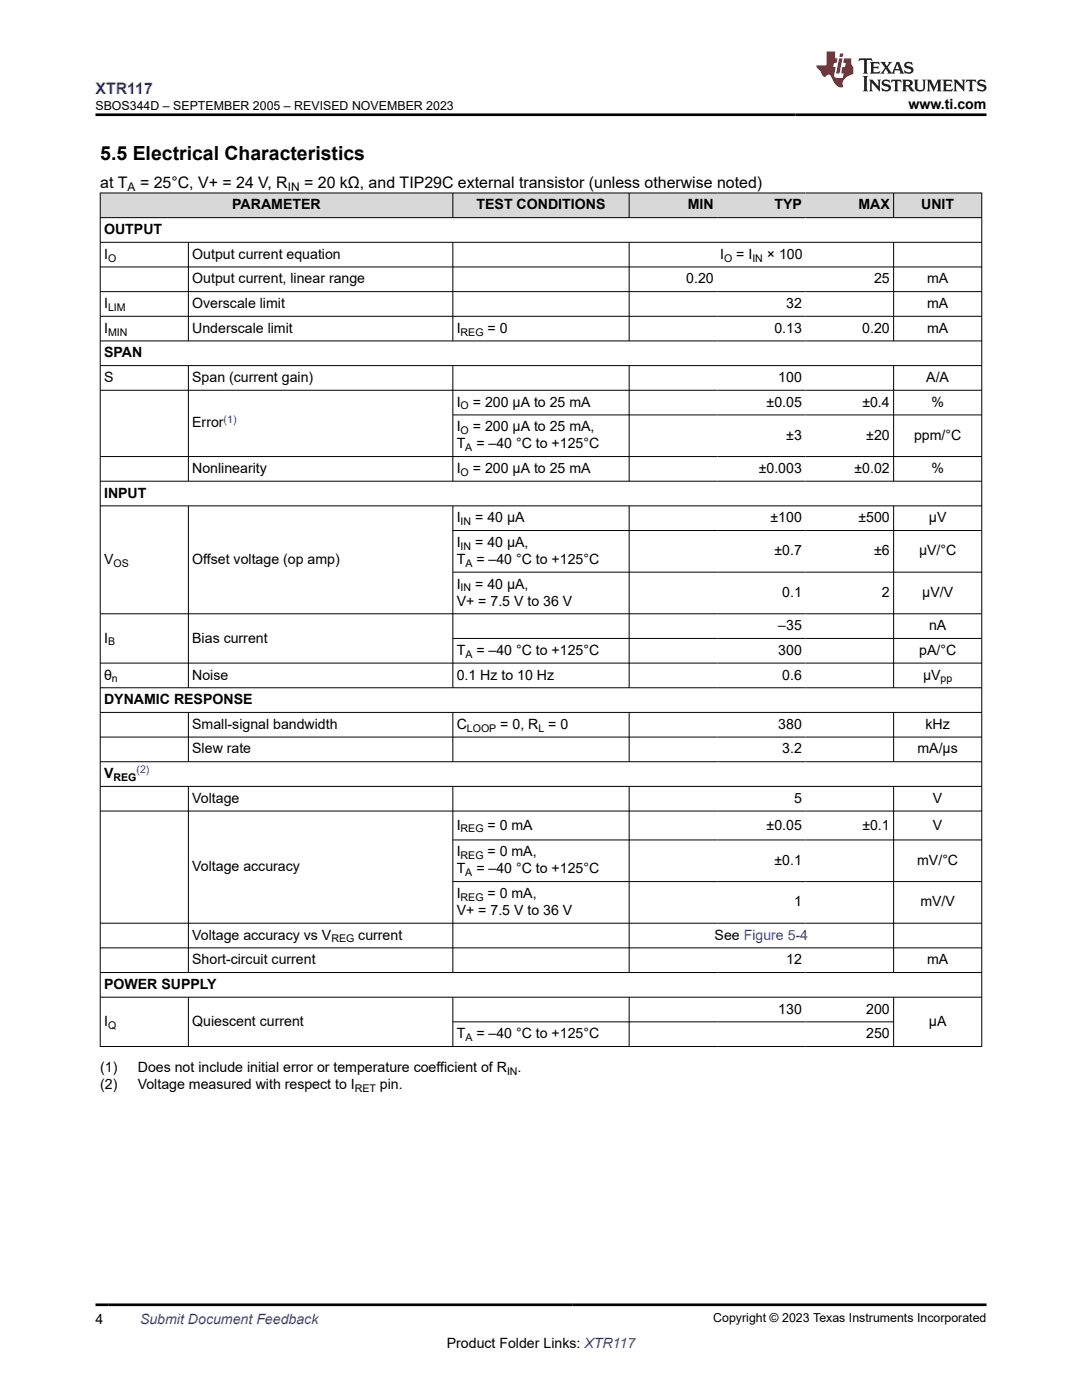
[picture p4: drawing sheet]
<svg xmlns="http://www.w3.org/2000/svg" width="216mm" height="279mm" viewBox="0 0 216 279" stroke-linecap="round" stroke-linejoin="round" font-family="sans-serif">
<defs><g id="words">
<text font-size="3.9" x="20" y="32">5.5 Electrical Characteristics</text>
<text font-size="3.2" fill="#00f" x="19" y="18.7">XTR117</text>
<g font-size="3.2">
<text x="20" y="37.5">at T</text>
<text x="27.9" y="37.5">= 25°C, V+ = 24 V, R</text>
<text x="60.7" y="37.5">= 20 kΩ, and TIP29C external transistor (unless otherwise noted)</text>
</g>
<g font-size="2.8">
<text x="181.3" y="21.8">www.ti.com</text>
<text x="46.3" y="41.8">PARAMETER</text>
<text x="95.1" y="41.8">TEST CONDITIONS</text>
<text x="137.3" y="41.8">MIN</text>
<text x="154.5" y="41.8">TYP</text>
<text x="171.3" y="41.8">MAX</text>
<text x="183.8" y="41.8">UNIT</text>
<text x="20.8" y="46.7">OUTPUT</text>
<text x="20.8" y="51.6">I</text>
<text x="38.4" y="51.6">Output current equation</text>
<text x="143.7" y="51.6">I</text>
<text x="146.9" y="51.6">= I</text>
<text x="153" y="51.6">× 100</text>
<text x="38.4" y="56.6">Output current, linear range</text>
<text x="136.9" y="56.6">0.20</text>
<text x="174.4" y="56.6">25</text>
<text x="185" y="56.6">mA</text>
<text x="20.8" y="61.5">I</text>
<text x="38.4" y="61.5">Overscale limit</text>
<text x="156.9" y="61.5">32</text>
<text x="185" y="61.5">mA</text>
<text x="20.8" y="66.4">I</text>
<text x="20.8" y="71.3">SPAN</text>
<text x="38.4" y="66.4">Underscale limit</text>
<text x="91.1" y="66.4">I</text>
<text x="97.3" y="66.4">= 0</text>
<text x="154.5" y="66.4">0.13</text>
<text x="172.1" y="66.4">0.20</text>
<text x="185" y="66.4">mA</text>
<text x="20.8" y="76.2">S</text>
<text x="38.4" y="76.2">Span (current gain)</text>
<text x="155.3" y="76.2">100</text>
<text x="184.8" y="76.2">A/A</text>
<text x="91.1" y="81.2">I</text>
<text x="94.3" y="81.2">= 200 µA to 25 mA</text>
<text x="153" y="81.2">±0.05</text>
<text x="172.1" y="81.2">±0.4</text>
<text x="185.9" y="81.2">%</text>
<text x="38.4" y="85.3">Error</text>
<text x="91.1" y="89.5">T</text>
<text x="91.1" y="86.1">I</text>
<text x="94.3" y="86.1">= 200 µA to 25 mA,</text>
<text x="95" y="89.5">= –40 °C to +125°C</text>
<text x="156.9" y="87.8">±3</text>
<text x="172.9" y="87.8">±20</text>
<text x="182.4" y="87.8">ppm/°C</text>
<text x="38.4" y="94.4">Nonlinearity</text>
<text x="91.1" y="94.4">I</text>
<text x="94.3" y="94.4">= 200 µA to 25 mA</text>
<text x="151.4" y="94.4">±0.003</text>
<text x="170.5" y="94.4">±0.02</text>
<text x="185.9" y="94.4">%</text>
<text x="20.8" y="99.3">INPUT</text>
<text x="91.1" y="104.2">I</text>
<text x="94.8" y="104.2">= 40 µA</text>
<text x="153.8" y="104.2">±100</text>
<text x="171.3" y="104.2">±500</text>
<text x="185.4" y="104.2">µV</text>
<text x="20.8" y="112.5">V</text>
<text x="38.4" y="112.5">Offset voltage (op amp)</text>
<text x="91.1" y="109.2">I</text>
<text x="91.1" y="112.5">T</text>
<text x="94.8" y="109.2">= 40 µA,</text>
<text x="95" y="112.5">= –40 °C to +125°C</text>
<text x="154.5" y="110.8">±0.7</text>
<text x="174.4" y="110.8">±6</text>
<text x="183.4" y="110.8">µV/°C</text>
<text x="91.1" y="117.5">I</text>
<text x="94.8" y="117.5">= 40 µA,</text>
<text x="156.1" y="119.2">0.1</text>
<text x="176" y="119.2">2</text>
<text x="184" y="119.2">µV/V</text>
<text x="91.1" y="120.8">V+ = 7.5 V to 36 V</text>
<text x="155.3" y="125.8">–35</text>
<text x="185.4" y="125.8">nA</text>
<text x="20.8" y="128.2">I</text>
<text x="38.4" y="128.2">Bias current</text>
<text x="91.1" y="130.7">T</text>
<text x="95" y="130.7">= –40 °C to +125°C</text>
<text x="155.3" y="130.7">300</text>
<text x="183.4" y="130.7">pA/°C</text>
<text x="20.8" y="135.6">θ</text>
<text x="38.4" y="135.6">Noise</text>
<text x="91.1" y="135.6">0.1 Hz to 10 Hz</text>
<text x="156.1" y="135.6">0.6</text>
<text x="184.2" y="135.6">µV</text>
<text x="20.8" y="140.5">DYNAMIC RESPONSE</text>
<text x="38.4" y="145.5">Small-signal bandwidth</text>
<text x="91.1" y="145.5">C</text>
<text x="99.8" y="145.5">= 0, R = 0</text>
<text x="155.3" y="145.5">380</text>
<text x="184.7" y="145.5">kHz</text>
<text x="20.8" y="155.3">V</text>
<text x="38.4" y="150.4">Slew rate</text>
<text x="156.1" y="150.4">3.2</text>
<text x="183.1" y="150.4">mA/µs</text>
<text x="38.4" y="160.2">Voltage</text>
<text x="158.4" y="160.2">5</text>
<text x="186.2" y="160.2">V</text>
<text x="91.1" y="165.6">I</text>
<text x="97.3" y="165.6">= 0 mA</text>
<text x="153" y="165.6">±0.05</text>
<text x="172.1" y="165.6">±0.1</text>
<text x="186.2" y="165.6">V</text>
<text x="38.4" y="173.9">Voltage accuracy</text>
<text x="91.1" y="170.9">I</text>
<text x="97.3" y="170.9">= 0 mA,</text>
<text x="154.5" y="172.6">±0.1</text>
<text x="183" y="172.6">mV/°C</text>
<text x="91.1" y="179.2">I</text>
<text x="91.1" y="174.3">T</text>
<text x="95" y="174.3">= –40 °C to +125°C</text>
<text x="97.3" y="179.2">= 0 mA,</text>
<text x="91.1" y="182.6">V+ = 7.5 V to 36 V</text>
<text x="158.4" y="180.9">1</text>
<text x="183.7" y="180.9">mV/V</text>
<text x="38.4" y="187.5">Voltage accuracy vs V</text>
<text x="71.5" y="187.5">current</text>
<text x="142.6" y="187.5">See Figure 5-4</text>
<text x="20.8" y="197.4">POWER SUPPLY</text>
<text x="38.4" y="192.4">Short-circuit current</text>
<text x="156.9" y="192.4">12</text>
<text x="185" y="192.4">mA</text>
<text x="155.3" y="202.3">130</text>
<text x="172.8" y="202.3">200</text>
<text x="20.8" y="204.7">I</text>
<text x="38.4" y="204.7">Quiescent current</text>
<text x="91.1" y="207.2">T</text>
<text x="95" y="207.2">= –40 °C to +125°C</text>
<text x="172.8" y="207.2">250</text>
<text x="185.4" y="204.7">µA</text>
<text x="20" y="214">(1)</text>
<text x="27.5" y="214">Does not include initial error or temperature coefficient of R</text>
<text x="103.3" y="214">.</text>
<text x="20" y="217.4">(2)</text>
<text x="27.5" y="217.4">Voltage measured with respect to I</text>
<text x="75.8" y="217.4">pin.</text>
<text x="19" y="264.2">4</text>
<text x="89.2" y="269">Product Folder Links: XTR117</text>
</g>
<text font-size="2.8" fill="#00f" x="27.9" y="264.2">Submit Document Feedback</text>
<g font-size="2.5">
<text x="19.1" y="21.9">SBOS344D – SEPTEMBER 2005 – REVISED NOVEMBER 2023</text>
<text x="142.3" y="263.9">Copyright © 2023 Texas Instruments Incorporated</text>
</g>
<g font-size="2.4">
<text x="25.5" y="38.1">A</text>
<text x="57.4" y="38.1">IN</text>
</g>
<g font-size="2.1">
<text x="21.6" y="52.2">O</text>
<text x="144.5" y="52.2">O</text>
<text x="150.1" y="52.2">IN</text>
<text x="21.6" y="62">LIM</text>
<text x="21.6" y="67">MIN</text>
<text x="91.9" y="67">REG</text>
<text x="91.9" y="81.7">O</text>
<text x="91.9" y="86.6">O</text>
<text x="91.9" y="95">O</text>
<text x="92.9" y="90">A</text>
<text x="91.9" y="104.8">IN</text>
<text x="22.6" y="113.1">OS</text>
<text x="91.9" y="109.7">IN</text>
<text x="92.9" y="113.1">A</text>
<text x="91.9" y="118">IN</text>
<text x="21.6" y="128.8">B</text>
<text x="92.9" y="131.3">A</text>
<text x="22.3" y="136.2">n</text>
<text x="187.7" y="136.2">pp</text>
<text x="93.2" y="146">LOOP</text>
<text x="107.4" y="146">L</text>
<text x="22.6" y="155.9">REG</text>
<text x="91.9" y="166.1">REG</text>
<text x="91.9" y="171.5">REG</text>
<text x="91.9" y="179.8">REG</text>
<text x="92.9" y="174.9">A</text>
<text x="66.1" y="188.1">REG</text>
<text x="21.6" y="205.3">Q</text>
<text x="92.9" y="207.8">A</text>
<text x="101.2" y="214.6">IN</text>
<text x="70.8" y="218">RET</text>
</g>
<g font-size="2.1" fill="#00f">
<text x="44.6" y="84.4">(1)</text>
<text x="27.2" y="154.4">(2)</text>
</g>
</g></defs>
<g fill="#d8d8d8">
<path d="M20 38.5h175.9v4.9h-175.9z" fill-rule="evenodd"/>
<path d="M20.1 38.6h70.2v4.8h-70.2z" fill-rule="evenodd"/>
<path d="M90.4 38.6h35.1v4.8h-35.1z" fill-rule="evenodd"/>
<path d="M125.6 38.6h17.5v4.8h-17.5z" fill-rule="evenodd"/>
<path d="M143.1 38.6h17.6v4.8h-17.6z" fill-rule="evenodd"/>
<path d="M160.7 38.6h17.5v4.8h-17.5z" fill-rule="evenodd"/>
<path d="M178.4 38.6h17.4v4.8h-17.4z" fill-rule="evenodd"/>
</g>
<g fill="none" stroke="#000" stroke-width=".2">
<path d="M19.9 38.5h176.1M20 38.5v170.4M90.4 38.5v5M125.5 38.5v5M178.3 38.5v5M195.9 38.5v170.4M19.9 43.4h176.1M19.9 48.4h176.1M19.9 53.3h176.1M19.9 58.2h176.1M37.6 48.4v19.7M90.4 48.4v19.7"/>
<path d="M125.5 48.4v19.7M178.3 48.4v19.7M19.9 63.1h176.1M19.9 68h176.1M19.9 73h176.1M19.9 77.9h176.1M37.6 73v23.1M90.4 73v23.1M125.5 73v23.1M178.3 73v23.1M19.9 96h176.1M90.4 82.8h105.6"/>
<path d="M196 91.1h-176.1M19.9 101h176.1M37.6 101v36.3M90.4 101v36.3M90.4 105.9h105.6M90.4 114.2h105.6M125.5 101v36.3M178.3 101v36.3M19.9 137.3h176.1M90.4 127.4h105.6M196 122.5h-176.1M196 132.3h-176.1"/>
<path d="M19.9 142.2h176.1M19.9 147.1h176.1M19.9 152h176.1M19.9 156.9h176.1M37.6 142.2v9.9M37.6 156.9v37.3M90.4 142.2v9.9M90.4 156.9v37.3M125.5 142.2v9.9M125.5 156.9v37.3M178.3 142.2v9.9M178.3 156.9v37.3"/>
<path d="M19.9 161.9h176.1M90.4 167.6h105.6M90.4 175.9h105.6M19.9 189.2h176.1M19.9 194.1h176.1M19.9 199h176.1M37.6 199v9.9M90.4 199v9.9M125.5 199v9.9M178.3 199v9.9M196 184.2h-176.1M19.9 208.9h176.1"/>
<path d="M90.4 203.9h88"/>
</g>
<path d="M171.5 11.6l-.2 .6 .5-.2h.6v.1v2.2l-.2 .4h1l-.2-.4v-2.2v-.1h.5l.5 .2-.1-.6zM173.6 12.4l.2 .3v1.6l-.2 .4h1.9l.1-.6a1.08 1.08 0 0 1-1.3 .2v-.7h.6l.4 .2v-.7l-.4 .2h-.6v-.5l.2-.2a1 1 0 0 1 1 .3l-.1-.5zM175.7 12.4l.9 1.1-1 1.2h.9l-.2-.2 .5-.8 .4 .8-.2 .2h1.6l-.2-.2 .2-.5h.9l.1 .5-.1 .2h.9l-.2-.4-.8-1.9h-.5l-.9 2.1-.9-1.1 .9-1h-.8l.2 .2-.4 .6-.4-.6 .2-.2zM179 12.8l.4 1h-.7zM180.7 12.5a.65 .65 0 0 0-.2 .7 .65 .65 0 0 0 .6 .5l.6 .1 .1 .3a.79 .79 0 0 1-.7 .4 .79 .79 0 0 1-.7-.5l.1 .7 .2-.1a.93 .93 0 0 0 1.1 0 .93 .93 0 0 0 .4-.9 1.46 1.46 0 0 0-1.2-.6l-.1-.3a1.09 1.09 0 0 1 1.2 .2l-.2-.6-.1 .1-.5-.2zM172.2 15.2l.2 .4v2.2l-.2 .4h1l-.2-.4v-2.2l.2-.4zM173.4 15.9l.2 .4v1.5l-.2 .4h.8l-.3-.4 .1-1.3 1.6 1.8v-2l.2-.4h-.7l.1 .2 .1 1.1-1.2-1.3zM176.2 16a.65 .65 0 0 0-.2 .8 .65 .65 0 0 0 .6 .4l.6 .2 .1 .2a.79 .79 0 0 1-.7 .4 .79 .79 0 0 1-.7-.5l.1 .7 .2-.1a.93 .93 0 0 0 1.1 .1 .93 .93 0 0 0 .4-1 1.46 1.46 0 0 0-1.2-.5l-.1-.4a1.09 1.09 0 0 1 1.2 .2l-.1-.6-.2 .1-.5-.1zM177.9 15.9l-.1 .6a.63 .63 0 0 1 .8-.3v1.6l-.3 .4h1l-.2-.4v-1.6a.66 .66 0 0 1 .8 .3l-.1-.6zM180 15.9l.2 .4v1.5l-.2 .4h1l-.2-.2-.1-.7h.5l.1 .2a.79 .79 0 0 0 1.2 .6l-1-.9a.61 .61 0 0 0 .6-.6 .61 .61 0 0 0-.5-.7zM180.8 16.2h.1a.47 .47 0 0 1 .5 .1 .47 .47 0 0 1 .1 .5l-.1 .1-.7 .1zM182.3 15.9l.2 .2a2.27 2.27 0 0 0 .4 2 1.04 1.04 0 0 0 1.7-.7v-1.3l.2-.2h-.8l.2 .4v1.1a.6 .6 0 0 1-.6 .6 .6 .6 0 0 1-.6-.6v-1.1l.3-.4zM184.9 15.9l.2 .4v1.5l-.2 .4h.8l-.3-.4v-1.4l.9 1.9 .9-1.9v1.4l-.3 .4h1l-.2-.4v-1.5l.2-.4h-.8l-.7 1.5-.6-1.5zM188.1 15.9l.2 .4v1.5l-.2 .4h1.9l.1-.6a1.09 1.09 0 0 1-1.3 .2v-.7h.6l.4 .2v-.6l-.4 .2h-.6v-.6l.2-.1a1.01 1.01 0 0 1 1 .3l-.1-.6zM190.2 15.9l.3 .4v1.5l-.3 .4h.8l-.2-.4v-1.3l1.6 1.8v-2l.2-.4h-.7l.2 .2v1.1l-1.2-1.3zM192.8 15.9l-.1 .6a.63 .63 0 0 1 .8-.3v1.6l-.3 .4h1l-.2-.4v-1.6a.66 .66 0 0 1 .8 .3l-.1-.6zM195.2 16a.65 .65 0 0 0-.2 .8 .65 .65 0 0 0 .6 .4l.6 .2 .2 .2a.79 .79 0 0 1-.7 .4 .79 .79 0 0 1-.7-.5l.1 .7 .2-.1a.93 .93 0 0 0 1 .1 .93 .93 0 0 0 .5-1 1.46 1.46 0 0 0-1.3-.5v-.4a1.09 1.09 0 0 1 1.2 .2l-.2-.6-.2 .1-.5-.1z" fill="#231f20"/>
<path d="M164.9 10.3v2.7h-2l.1 .4 .8 1a.95 .95 0 0 0 1 .9 .59 .59 0 0 1 .5-.4 .59 .59 0 0 1 .5 .3l.4 .8a1.59 1.59 0 0 0 2.1 1.4 1.61 1.61 0 0 1 1-2.3l1-.3-.1-1.5a1.59 1.59 0 0 1-.3-1.7h-1.5l-.2 .9h.6l-.2 .9h-.5l-.2 .9v.3l.4 .1-.1 .9h-.7a.73 .73 0 0 1-1-.7l.3-1.5h-.5l.1-.9h.5l.2-.9h-.5v-1.3zM167.4 11.6l-.6 3.1h.7l.6-3.1zM167.6 10.7l-.1 .6h.7l.1-.6z" fill="#ed1c24"/>
<path d="M19 22.9h177.8M19 260.4h177.8" fill="none" stroke="#000" stroke-width=".53"/>
<use href="#words"/>
</svg>
